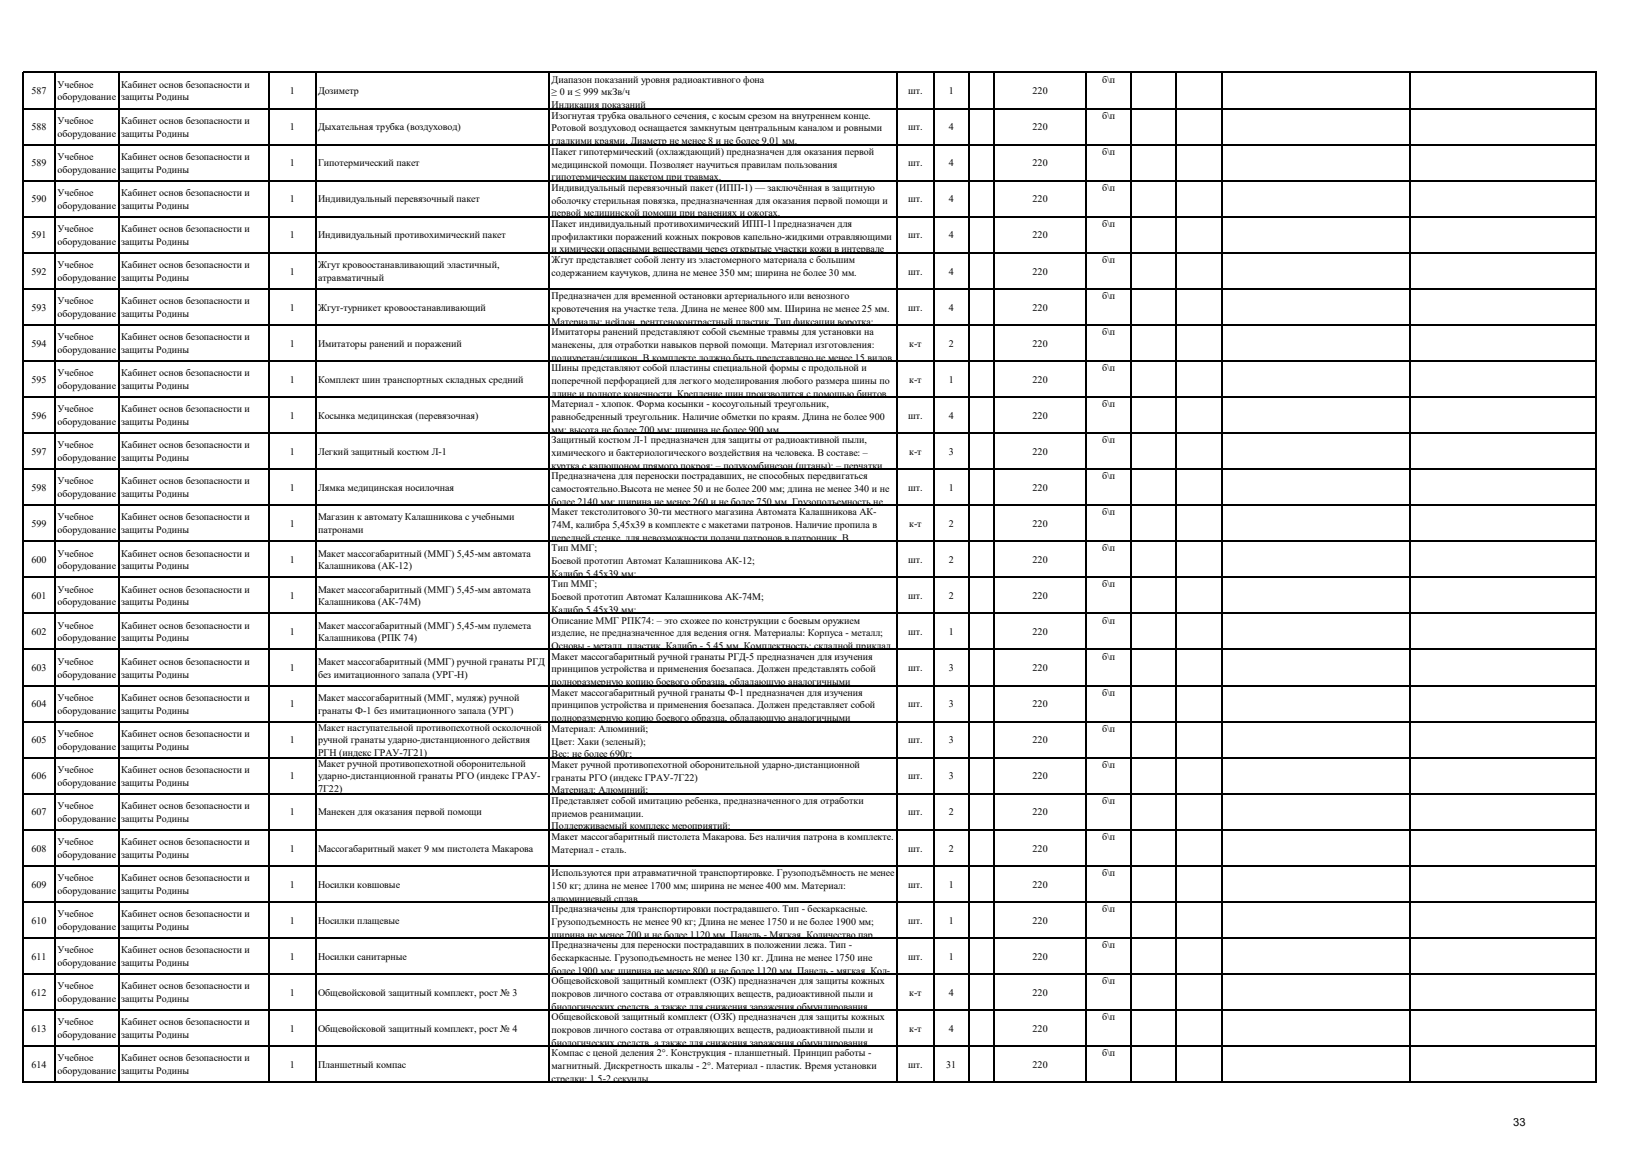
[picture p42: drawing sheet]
<svg xmlns="http://www.w3.org/2000/svg" width="297mm" height="210mm" viewBox="0 0 297 210" stroke-linecap="round" stroke-linejoin="round" font-family="sans-serif">
<defs><g id="words">
<text font-size="2" x="275.4" y="205">33</text>
<g font-size="1.8">
<text x="5.7" y="17.1">587</text>
<text x="10.5" y="16">Учебное</text>
<text x="22.1" y="16">Кабинет основ безопасности и</text>
<text x="52.8" y="17.1">1</text>
<text x="57.9" y="17.1">Дозиметр</text>
<text x="100.4" y="15">Диапазон показаний уровня радиоактивного фона</text>
<text x="100.4" y="17.4">≥ 0 и ≤ 999 мкЗв/ч</text>
<text x="165.3" y="17.1">шт.</text>
<text x="172.7" y="17.1">1</text>
<text x="187.9" y="17.1">220</text>
<text x="200.6" y="15">б\п</text>
<text x="5.7" y="23.7">588</text>
<text x="10.5" y="18.3">оборудование</text>
<text x="10.5" y="22.5">Учебное</text>
<text x="22.1" y="18.3">защиты Родины</text>
<text x="22.1" y="22.5">Кабинет основ безопасности и</text>
<text x="52.8" y="23.7">1</text>
<text x="57.9" y="23.7">Дыхательная трубка (воздуховод)</text>
<text x="100.4" y="19.7">Индикация показаний</text>
<text x="100.4" y="21.6">Изогнутая трубка овального сечения, с косым срезом на внутреннем конце.</text>
<text x="100.4" y="23.9">Ротовой воздуховод оснащается замкнутым центральным каналом и ровными</text>
<text x="165.3" y="23.7">шт.</text>
<text x="172.7" y="23.7">4</text>
<text x="187.9" y="23.7">220</text>
<text x="200.6" y="21.6">б\п</text>
<text x="10.5" y="24.9">оборудование</text>
<text x="10.5" y="29.1">Учебное</text>
<text x="22.1" y="24.9">защиты Родины</text>
<text x="22.1" y="29.1">Кабинет основ безопасности и</text>
<text x="100.4" y="26.3">гладкими краями. Диаметр не менее 8 и не более 9.01 мм.</text>
<text x="100.4" y="28.2">Пакет гипотермический (охлаждающий) предназначен для оказания первой</text>
<text x="200.6" y="28.2">б\п</text>
<text x="5.7" y="30.3">589</text>
<text x="10.5" y="31.4">оборудование</text>
<text x="10.5" y="35.7">Учебное</text>
<text x="22.1" y="31.4">защиты Родины</text>
<text x="22.1" y="35.7">Кабинет основ безопасности и</text>
<text x="52.8" y="30.3">1</text>
<text x="57.9" y="30.3">Гипотермический пакет</text>
<text x="100.4" y="30.5">медицинской помощи. Позволяет научиться правилам пользования</text>
<text x="100.4" y="32.8">гипотермическим пакетом при травмах.</text>
<text x="100.4" y="34.7">Индивидуальный перевязочный пакет (ИПП-1) — заключённая в защитную</text>
<text x="165.3" y="30.3">шт.</text>
<text x="172.7" y="30.3">4</text>
<text x="187.9" y="30.3">220</text>
<text x="200.6" y="34.7">б\п</text>
<text x="5.7" y="36.8">590</text>
<text x="10.5" y="38">оборудование</text>
<text x="22.1" y="38">защиты Родины</text>
<text x="52.8" y="36.8">1</text>
<text x="57.9" y="36.8">Индивидуальный перевязочный пакет</text>
<text x="100.4" y="37">оболочку стерильная повязка, предназначенная для оказания первой помощи и</text>
<text x="100.4" y="39.4">первой медицинской помощи при ранениях и ожогах.</text>
<text x="100.4" y="41.3">Пакет индивидуальный противохимический ИПП-11предназначен для</text>
<text x="165.3" y="36.8">шт.</text>
<text x="172.7" y="36.8">4</text>
<text x="187.9" y="36.8">220</text>
<text x="200.6" y="41.3">б\п</text>
<text x="5.7" y="43.4">591</text>
<text x="10.5" y="42.2">Учебное</text>
<text x="10.5" y="44.5">оборудование</text>
<text x="22.1" y="42.2">Кабинет основ безопасности и</text>
<text x="22.1" y="44.5">защиты Родины</text>
<text x="52.8" y="43.4">1</text>
<text x="57.9" y="43.4">Индивидуальный противохимический пакет</text>
<text x="100.4" y="43.6">профилактики поражений кожных покровов капельно-жидкими отравляющими</text>
<text x="100.4" y="45.9">и химически опасными веществами через открытые участки кожи в интервале</text>
<text x="100.4" y="47.8">Жгут представляет собой ленту из эластомерного материала с большим</text>
<text x="165.3" y="43.4">шт.</text>
<text x="172.7" y="43.4">4</text>
<text x="187.9" y="43.4">220</text>
<text x="200.6" y="47.8">б\п</text>
<text x="5.7" y="50">592</text>
<text x="10.5" y="48.8">Учебное</text>
<text x="10.5" y="51.1">оборудование</text>
<text x="22.1" y="48.8">Кабинет основ безопасности и</text>
<text x="22.1" y="51.1">защиты Родины</text>
<text x="52.8" y="50">1</text>
<text x="57.9" y="48.8">Жгут кровоостанавливающий эластичный,</text>
<text x="57.9" y="51.1">атравматичный</text>
<text x="100.4" y="50.2">содержанием каучуков, длина не менее 350 мм; ширина не более 30 мм.</text>
<text x="165.3" y="50">шт.</text>
<text x="172.7" y="50">4</text>
<text x="187.9" y="50">220</text>
<text x="5.7" y="56.5">593</text>
<text x="10.5" y="55.3">Учебное</text>
<text x="10.5" y="57.7">оборудование</text>
<text x="22.1" y="55.3">Кабинет основ безопасности и</text>
<text x="22.1" y="57.7">защиты Родины</text>
<text x="52.8" y="56.5">1</text>
<text x="57.9" y="56.5">Жгут-турникет кровоостанавливающий</text>
<text x="100.4" y="54.4">Предназначен для временной остановки артериального или венозного</text>
<text x="100.4" y="56.7">кровотечения на участке тела. Длина не менее 800 мм. Ширина не менее 25 мм.</text>
<text x="100.4" y="59.1">Материалы: нейлон, рентгеноконтрастный пластик. Тип фиксации воротка:</text>
<text x="165.3" y="56.5">шт.</text>
<text x="172.7" y="56.5">4</text>
<text x="187.9" y="56.5">220</text>
<text x="200.6" y="54.4">б\п</text>
<text x="5.7" y="63.1">594</text>
<text x="10.5" y="61.9">Учебное</text>
<text x="10.5" y="64.2">оборудование</text>
<text x="22.1" y="61.9">Кабинет основ безопасности и</text>
<text x="22.1" y="64.2">защиты Родины</text>
<text x="52.8" y="63.1">1</text>
<text x="57.9" y="63.1">Имитаторы ранений и поражений</text>
<text x="100.4" y="61">Имитаторы ранений представляют собой съемные травмы для установки на</text>
<text x="100.4" y="63.3">манекены, для отработки навыков первой помощи. Материал изготовления:</text>
<text x="100.4" y="65.6">полиуретан/силикон. В комплекте должно быть представлено не менее 15 видов</text>
<text x="165.5" y="63.1">к-т</text>
<text x="172.7" y="63.1">2</text>
<text x="187.9" y="63.1">220</text>
<text x="200.6" y="61">б\п</text>
<text x="5.7" y="69.7">595</text>
<text x="10.5" y="68.5">Учебное</text>
<text x="10.5" y="70.8">оборудование</text>
<text x="22.1" y="68.5">Кабинет основ безопасности и</text>
<text x="22.1" y="70.8">защиты Родины</text>
<text x="52.8" y="69.7">1</text>
<text x="57.9" y="69.7">Комплект шин транспортных складных средний</text>
<text x="100.4" y="67.5">Шины представляют собой пластины специальной формы с продольной и</text>
<text x="100.4" y="69.9">поперечной перфорацией для легкого моделирования любого размера шины по</text>
<text x="165.5" y="69.7">к-т</text>
<text x="172.7" y="69.7">1</text>
<text x="187.9" y="69.7">220</text>
<text x="200.6" y="67.5">б\п</text>
<text x="5.7" y="76.2">596</text>
<text x="10.5" y="75">Учебное</text>
<text x="10.5" y="77.4">оборудование</text>
<text x="22.1" y="75">Кабинет основ безопасности и</text>
<text x="22.1" y="77.4">защиты Родины</text>
<text x="52.8" y="76.2">1</text>
<text x="57.9" y="76.2">Косынка медицинская (перевязочная)</text>
<text x="100.4" y="72.2">длине и полноте конечности. Крепление шин производится с помощью бинтов.</text>
<text x="100.4" y="74.1">Материал - хлопок. Форма косынки - косоугольный треугольник,</text>
<text x="100.4" y="76.4">равнобедренный треугольник. Наличие обметки по краям. Длина не более 900</text>
<text x="165.3" y="76.2">шт.</text>
<text x="172.7" y="76.2">4</text>
<text x="187.9" y="76.2">220</text>
<text x="200.6" y="74.1">б\п</text>
<text x="5.7" y="82.8">597</text>
<text x="10.5" y="81.6">Учебное</text>
<text x="10.5" y="83.9">оборудование</text>
<text x="22.1" y="81.6">Кабинет основ безопасности и</text>
<text x="22.1" y="83.9">защиты Родины</text>
<text x="52.8" y="82.8">1</text>
<text x="57.9" y="82.8">Легкий защитный костюм Л-1</text>
<text x="100.4" y="78.8">мм; высота не более 700 мм; ширина не более 900 мм.</text>
<text x="100.4" y="80.7">Защитный костюм Л-1 предназначен для защиты от радиоактивной пыли,</text>
<text x="100.4" y="83">химического и бактериологического воздействия на человека. В составе: –</text>
<text x="165.5" y="82.8">к-т</text>
<text x="172.7" y="82.8">3</text>
<text x="187.9" y="82.8">220</text>
<text x="200.6" y="80.7">б\п</text>
<text x="5.7" y="89.3">598</text>
<text x="10.5" y="88.2">Учебное</text>
<text x="22.1" y="88.2">Кабинет основ безопасности и</text>
<text x="52.8" y="89.3">1</text>
<text x="57.9" y="89.3">Лямка медицинская носилочная</text>
<text x="100.4" y="85.3">куртка с капюшоном прямого покроя; – полукомбинезон (штаны); – перчатки</text>
<text x="100.4" y="87.2">Предназначена для переноски пострадавших, не способных передвигаться</text>
<text x="100.4" y="89.6">самостоятельно.Высота не менее 50 и не более 200 мм; длина не менее 340 и не</text>
<text x="165.3" y="89.3">шт.</text>
<text x="172.7" y="89.3">1</text>
<text x="187.9" y="89.3">220</text>
<text x="200.6" y="87.2">б\п</text>
<text x="5.7" y="95.9">599</text>
<text x="10.5" y="90.5">оборудование</text>
<text x="10.5" y="94.7">Учебное</text>
<text x="22.1" y="90.5">защиты Родины</text>
<text x="22.1" y="94.7">Кабинет основ безопасности и</text>
<text x="52.8" y="95.9">1</text>
<text x="57.9" y="94.7">Магазин к автомату Калашникова с учебными</text>
<text x="100.4" y="91.9">более 2140 мм; ширина не менее 260 и не более 750 мм. Грузоподъемность не</text>
<text x="100.4" y="93.8">Макет текстолитового 30-ти местного магазина Автомата Калашникова АК-</text>
<text x="165.5" y="95.9">к-т</text>
<text x="172.7" y="95.9">2</text>
<text x="187.9" y="95.9">220</text>
<text x="200.6" y="93.8">б\п</text>
<text x="10.5" y="97">оборудование</text>
<text x="10.5" y="101.3">Учебное</text>
<text x="22.1" y="97">защиты Родины</text>
<text x="22.1" y="101.3">Кабинет основ безопасности и</text>
<text x="57.9" y="97">патронами</text>
<text x="57.9" y="101.3">Макет массогабаритный (ММГ) 5,45-мм автомата</text>
<text x="100.4" y="96.1">74М, калибра 5,45х39 в комплекте с макетами патронов. Наличие пропила в</text>
<text x="100.4" y="98.4">передней стенке, для невозможности подачи патронов в патронник. В</text>
<text x="100.4" y="100.3">Тип ММГ;</text>
<text x="200.6" y="100.3">б\п</text>
<text x="5.7" y="102.5">600</text>
<text x="10.5" y="103.6">оборудование</text>
<text x="10.5" y="107.8">Учебное</text>
<text x="22.1" y="103.6">защиты Родины</text>
<text x="22.1" y="107.8">Кабинет основ безопасности и</text>
<text x="52.8" y="102.5">1</text>
<text x="57.9" y="103.6">Калашникова (АК-12)</text>
<text x="57.9" y="107.8">Макет массогабаритный (ММГ) 5,45-мм автомата</text>
<text x="100.4" y="102.7">Боевой прототип Автомат Калашникова АК-12;</text>
<text x="100.4" y="105">Калибр 5.45х39 мм;</text>
<text x="100.4" y="106.9">Тип ММГ;</text>
<text x="165.3" y="102.5">шт.</text>
<text x="172.7" y="102.5">2</text>
<text x="187.9" y="102.5">220</text>
<text x="200.6" y="106.9">б\п</text>
<text x="5.7" y="109">601</text>
<text x="10.5" y="110.2">оборудование</text>
<text x="22.1" y="110.2">защиты Родины</text>
<text x="52.8" y="109">1</text>
<text x="57.9" y="110.2">Калашникова (АК-74М)</text>
<text x="100.4" y="109.2">Боевой прототип Автомат Калашникова АК-74М;</text>
<text x="100.4" y="111.6">Калибр 5.45х39 мм;</text>
<text x="100.4" y="113.5">Описание ММГ РПК74: – это схожее по конструкции с боевым оружием</text>
<text x="165.3" y="109">шт.</text>
<text x="172.7" y="109">2</text>
<text x="187.9" y="109">220</text>
<text x="200.6" y="113.5">б\п</text>
<text x="5.7" y="115.6">602</text>
<text x="10.5" y="114.4">Учебное</text>
<text x="10.5" y="116.7">оборудование</text>
<text x="22.1" y="114.4">Кабинет основ безопасности и</text>
<text x="22.1" y="116.7">защиты Родины</text>
<text x="52.8" y="115.6">1</text>
<text x="57.9" y="114.4">Макет массогабаритный (ММГ) 5,45-мм пулемета</text>
<text x="57.9" y="116.7">Калашникова (РПК 74)</text>
<text x="100.4" y="115.8">изделие, не предназначенное для ведения огня. Материалы: Корпуса - металл;</text>
<text x="100.4" y="118.1">Основы - металл, пластик. Калибр - 5,45 мм. Комплектность: складной приклад,</text>
<text x="165.3" y="115.6">шт.</text>
<text x="172.7" y="115.6">1</text>
<text x="187.9" y="115.6">220</text>
<text x="5.7" y="122.2">603</text>
<text x="10.5" y="121">Учебное</text>
<text x="10.5" y="123.3">оборудование</text>
<text x="22.1" y="121">Кабинет основ безопасности и</text>
<text x="22.1" y="123.3">защиты Родины</text>
<text x="52.8" y="122.2">1</text>
<text x="57.9" y="121">Макет массогабаритный (ММГ) ручной гранаты РГД</text>
<text x="57.9" y="123.3">без имитационного запала (УРГ-Н)</text>
<text x="100.4" y="120">Макет массогабаритный ручной гранаты РГД-5 предназначен для изучения</text>
<text x="100.4" y="122.4">принципов устройства и применения боезапаса. Должен представлять собой</text>
<text x="100.4" y="124.7">полноразмерную копию боевого образца, обладающую аналогичными</text>
<text x="165.3" y="122.2">шт.</text>
<text x="172.7" y="122.2">3</text>
<text x="187.9" y="122.2">220</text>
<text x="200.6" y="120">б\п</text>
<text x="5.7" y="128.7">604</text>
<text x="10.5" y="127.5">Учебное</text>
<text x="10.5" y="129.9">оборудование</text>
<text x="22.1" y="127.5">Кабинет основ безопасности и</text>
<text x="22.1" y="129.9">защиты Родины</text>
<text x="52.8" y="128.7">1</text>
<text x="57.9" y="127.5">Макет массогабаритный (ММГ, муляж) ручной</text>
<text x="57.9" y="129.9">гранаты Ф-1 без имитационного запала (УРГ)</text>
<text x="100.4" y="126.6">Макет массогабаритный ручной гранаты Ф-1 предназначен для изучения</text>
<text x="100.4" y="128.9">принципов устройства и применения боезапаса. Должен представляет собой</text>
<text x="100.4" y="131.3">полноразмерную копию боевого образца, обладающую аналогичными</text>
<text x="165.3" y="128.7">шт.</text>
<text x="172.7" y="128.7">3</text>
<text x="187.9" y="128.7">220</text>
<text x="200.6" y="126.6">б\п</text>
<text x="5.7" y="135.3">605</text>
<text x="10.5" y="134.1">Учебное</text>
<text x="10.5" y="136.4">оборудование</text>
<text x="22.1" y="134.1">Кабинет основ безопасности и</text>
<text x="22.1" y="136.4">защиты Родины</text>
<text x="52.8" y="135.3">1</text>
<text x="57.9" y="133">Макет наступательной противопехотной осколочной</text>
<text x="57.9" y="135.3">ручной гранаты ударно-дистанционного действия</text>
<text x="57.9" y="137.6">РГН (индекс ГРАУ-7Г21)</text>
<text x="100.4" y="133.2">Материал: Алюминий;</text>
<text x="100.4" y="135.5">Цвет: Хаки (зеленый);</text>
<text x="100.4" y="137.8">Вес: не более 690г;</text>
<text x="165.3" y="135.3">шт.</text>
<text x="172.7" y="135.3">3</text>
<text x="187.9" y="135.3">220</text>
<text x="200.6" y="133.2">б\п</text>
<text x="5.7" y="141.8">606</text>
<text x="10.5" y="140.7">Учебное</text>
<text x="10.5" y="143">оборудование</text>
<text x="22.1" y="140.7">Кабинет основ безопасности и</text>
<text x="22.1" y="143">защиты Родины</text>
<text x="52.8" y="141.8">1</text>
<text x="57.9" y="139.5">Макет ручной противопехотной оборонительной</text>
<text x="57.9" y="141.8">ударно-дистанционной гранаты РГО (индекс ГРАУ-</text>
<text x="100.4" y="139.7">Макет ручной противопехотной оборонительной ударно-дистанционной</text>
<text x="100.4" y="142.1">гранаты РГО (индекс ГРАУ-7Г22)</text>
<text x="165.3" y="141.8">шт.</text>
<text x="172.7" y="141.8">3</text>
<text x="187.9" y="141.8">220</text>
<text x="200.6" y="139.7">б\п</text>
<text x="5.7" y="148.4">607</text>
<text x="10.5" y="147.2">Учебное</text>
<text x="10.5" y="149.5">оборудование</text>
<text x="22.1" y="147.2">Кабинет основ безопасности и</text>
<text x="22.1" y="149.5">защиты Родины</text>
<text x="52.8" y="148.4">1</text>
<text x="57.9" y="144.2">7Г22)</text>
<text x="57.9" y="148.4">Манекен для оказания первой помощи</text>
<text x="100.4" y="144.4">Материал: Алюминий;</text>
<text x="100.4" y="146.3">Представляет собой имитацию ребенка, предназначенного для отработки</text>
<text x="100.4" y="148.6">приемов реанимации.</text>
<text x="165.3" y="148.4">шт.</text>
<text x="172.7" y="148.4">2</text>
<text x="187.9" y="148.4">220</text>
<text x="200.6" y="146.3">б\п</text>
<text x="5.7" y="155">608</text>
<text x="10.5" y="153.8">Учебное</text>
<text x="22.1" y="153.8">Кабинет основ безопасности и</text>
<text x="52.8" y="155">1</text>
<text x="57.9" y="155">Массогабаритный макет 9 мм пистолета Макарова</text>
<text x="100.4" y="150.9">Поддерживаемый комплекс мероприятий:</text>
<text x="100.4" y="152.8">Макет массогабаритный пистолета Макарова. Без наличия патрона в комплекте.</text>
<text x="100.4" y="155.2">Материал - сталь.</text>
<text x="165.3" y="155">шт.</text>
<text x="172.7" y="155">2</text>
<text x="187.9" y="155">220</text>
<text x="200.6" y="152.8">б\п</text>
<text x="5.7" y="161.5">609</text>
<text x="10.5" y="156.1">оборудование</text>
<text x="10.5" y="160.4">Учебное</text>
<text x="22.1" y="156.1">защиты Родины</text>
<text x="22.1" y="160.4">Кабинет основ безопасности и</text>
<text x="52.8" y="161.5">1</text>
<text x="57.9" y="161.5">Носилки ковшовые</text>
<text x="100.4" y="159.4">Используются при атравматичной транспортировке. Грузоподъёмность не менее</text>
<text x="100.4" y="161.7">150 кг; длина не менее 1700 мм; ширина не менее 400 мм. Материал:</text>
<text x="165.3" y="161.5">шт.</text>
<text x="172.7" y="161.5">1</text>
<text x="187.9" y="161.5">220</text>
<text x="200.6" y="159.4">б\п</text>
<text x="10.5" y="162.7">оборудование</text>
<text x="10.5" y="166.9">Учебное</text>
<text x="22.1" y="162.7">защиты Родины</text>
<text x="22.1" y="166.9">Кабинет основ безопасности и</text>
<text x="100.4" y="164.1">алюминиевый сплав</text>
<text x="100.4" y="166">Предназначены для транспортировки пострадавшего. Тип - бескаркасные.</text>
<text x="200.6" y="166">б\п</text>
<text x="5.7" y="168.1">610</text>
<text x="10.5" y="169.2">оборудование</text>
<text x="10.5" y="173.5">Учебное</text>
<text x="22.1" y="169.2">защиты Родины</text>
<text x="22.1" y="173.5">Кабинет основ безопасности и</text>
<text x="52.8" y="168.1">1</text>
<text x="57.9" y="168.1">Носилки плащевые</text>
<text x="100.4" y="168.3">Грузоподъемность не менее 90 кг; Длина не менее 1750 и не более 1900 мм;</text>
<text x="100.4" y="170.6">ширина не менее 700 и не более 1120 мм. Панель - Мягкая. Количество пар</text>
<text x="100.4" y="172.5">Предназначены для переноски пострадавших в положении лежа. Тип -</text>
<text x="165.3" y="168.1">шт.</text>
<text x="172.7" y="168.1">1</text>
<text x="187.9" y="168.1">220</text>
<text x="200.6" y="172.5">б\п</text>
<text x="5.7" y="174.7">611</text>
<text x="10.5" y="175.8">оборудование</text>
<text x="22.1" y="175.8">защиты Родины</text>
<text x="52.8" y="174.7">1</text>
<text x="57.9" y="174.7">Носилки санитарные</text>
<text x="100.4" y="174.9">бескаркасные. Грузоподъемность не менее 130 кг. Длина не менее 1750 ине</text>
<text x="100.4" y="177.2">более 1900 мм; ширина не менее 800 и не более 1120 мм. Панель - мягкая. Кол-</text>
<text x="100.4" y="179.1">Общевойсковой защитный комплект (ОЗК) предназначен для защиты кожных</text>
<text x="165.3" y="174.7">шт.</text>
<text x="172.7" y="174.7">1</text>
<text x="187.9" y="174.7">220</text>
<text x="200.6" y="179.1">б\п</text>
<text x="5.7" y="181.2">612</text>
<text x="10.5" y="180">Учебное</text>
<text x="10.5" y="182.4">оборудование</text>
<text x="22.1" y="180">Кабинет основ безопасности и</text>
<text x="22.1" y="182.4">защиты Родины</text>
<text x="52.8" y="181.2">1</text>
<text x="57.9" y="181.2">Общевойсковой защитный комплект, рост № 3</text>
<text x="100.4" y="181.4">покровов личного состава от отравляющих веществ, радиоактивной пыли и</text>
<text x="100.4" y="183.8">биологических средств, а также для снижения заражения обмундирования,</text>
<text x="100.4" y="185.7">Общевойсковой защитный комплект (ОЗК) предназначен для защиты кожных</text>
<text x="165.5" y="181.2">к-т</text>
<text x="172.7" y="181.2">4</text>
<text x="187.9" y="181.2">220</text>
<text x="200.6" y="185.7">б\п</text>
<text x="5.7" y="187.8">613</text>
<text x="10.5" y="186.6">Учебное</text>
<text x="10.5" y="188.9">оборудование</text>
<text x="22.1" y="186.6">Кабинет основ безопасности и</text>
<text x="22.1" y="188.9">защиты Родины</text>
<text x="52.8" y="187.8">1</text>
<text x="57.9" y="187.8">Общевойсковой защитный комплект, рост № 4</text>
<text x="100.4" y="188">покровов личного состава от отравляющих веществ, радиоактивной пыли и</text>
<text x="100.4" y="190.3">биологических средств, а также для снижения заражения обмундирования,</text>
<text x="165.5" y="187.8">к-т</text>
<text x="172.7" y="187.8">4</text>
<text x="187.9" y="187.8">220</text>
<text x="5.7" y="194.3">614</text>
<text x="10.5" y="193.2">Учебное</text>
<text x="10.5" y="195.5">оборудование</text>
<text x="22.1" y="193.2">Кабинет основ безопасности и</text>
<text x="22.1" y="195.5">защиты Родины</text>
<text x="52.8" y="194.3">1</text>
<text x="57.9" y="194.3">Планшетный компас</text>
<text x="100.4" y="192.2">Компас с ценой деления 2°. Конструкция - планшетный. Принцип работы -</text>
<text x="100.4" y="194.6">магнитный. Дискретность шкалы - 2°. Материал - пластик. Время установки</text>
<text x="100.4" y="196.9">стрелки: 1,5-2 секунды.</text>
<text x="165.3" y="194.3">шт.</text>
<text x="172.2" y="194.3">31</text>
<text x="187.9" y="194.3">220</text>
<text x="200.6" y="192.2">б\п</text>
</g>
</g></defs>
<g fill="none" stroke="#000" stroke-width=".21">
<path d="M4.2 13.1v184M4.3 13.2h286.3M4.3 19.7h286.3M10.1 13.3v183.8M21.7 13.3v183.8M48.9 13.3v183.8M57.5 13.3v183.8M100 13.3v183.8M163.3 13.3v183.8M169.9 13.3v183.8M176.3 13.3v183.8M180.9 13.3v183.8"/>
<path d="M197.7 13.3v183.8M205.8 13.3v183.8M214 13.3v183.8M222.3 13.3v183.8M256.6 13.3v183.8M290.5 13.3v183.8M4.3 26.3h286.3M4.3 32.9h286.3M4.3 39.4h286.3M4.3 46h286.3M4.3 52.6h286.3M4.3 59.1h286.3"/>
<path d="M4.3 65.7h286.3M4.3 72.3h286.3M4.3 78.8h286.3M4.3 85.4h286.3M4.3 91.9h286.3M4.3 98.5h286.3M4.3 105.1h286.3M4.3 111.6h286.3M4.3 118.2h286.3M4.3 124.8h286.3M4.3 131.3h286.3M4.3 137.9h286.3"/>
<path d="M4.3 144.4h286.3M4.3 151h286.3M4.3 157.6h286.3M4.3 164.1h286.3M4.3 170.7h286.3M4.3 177.3h286.3M4.3 183.8h286.3M4.3 190.4h286.3M4.3 196.9h286.3"/>
</g>
<use href="#words"/>
</svg>
